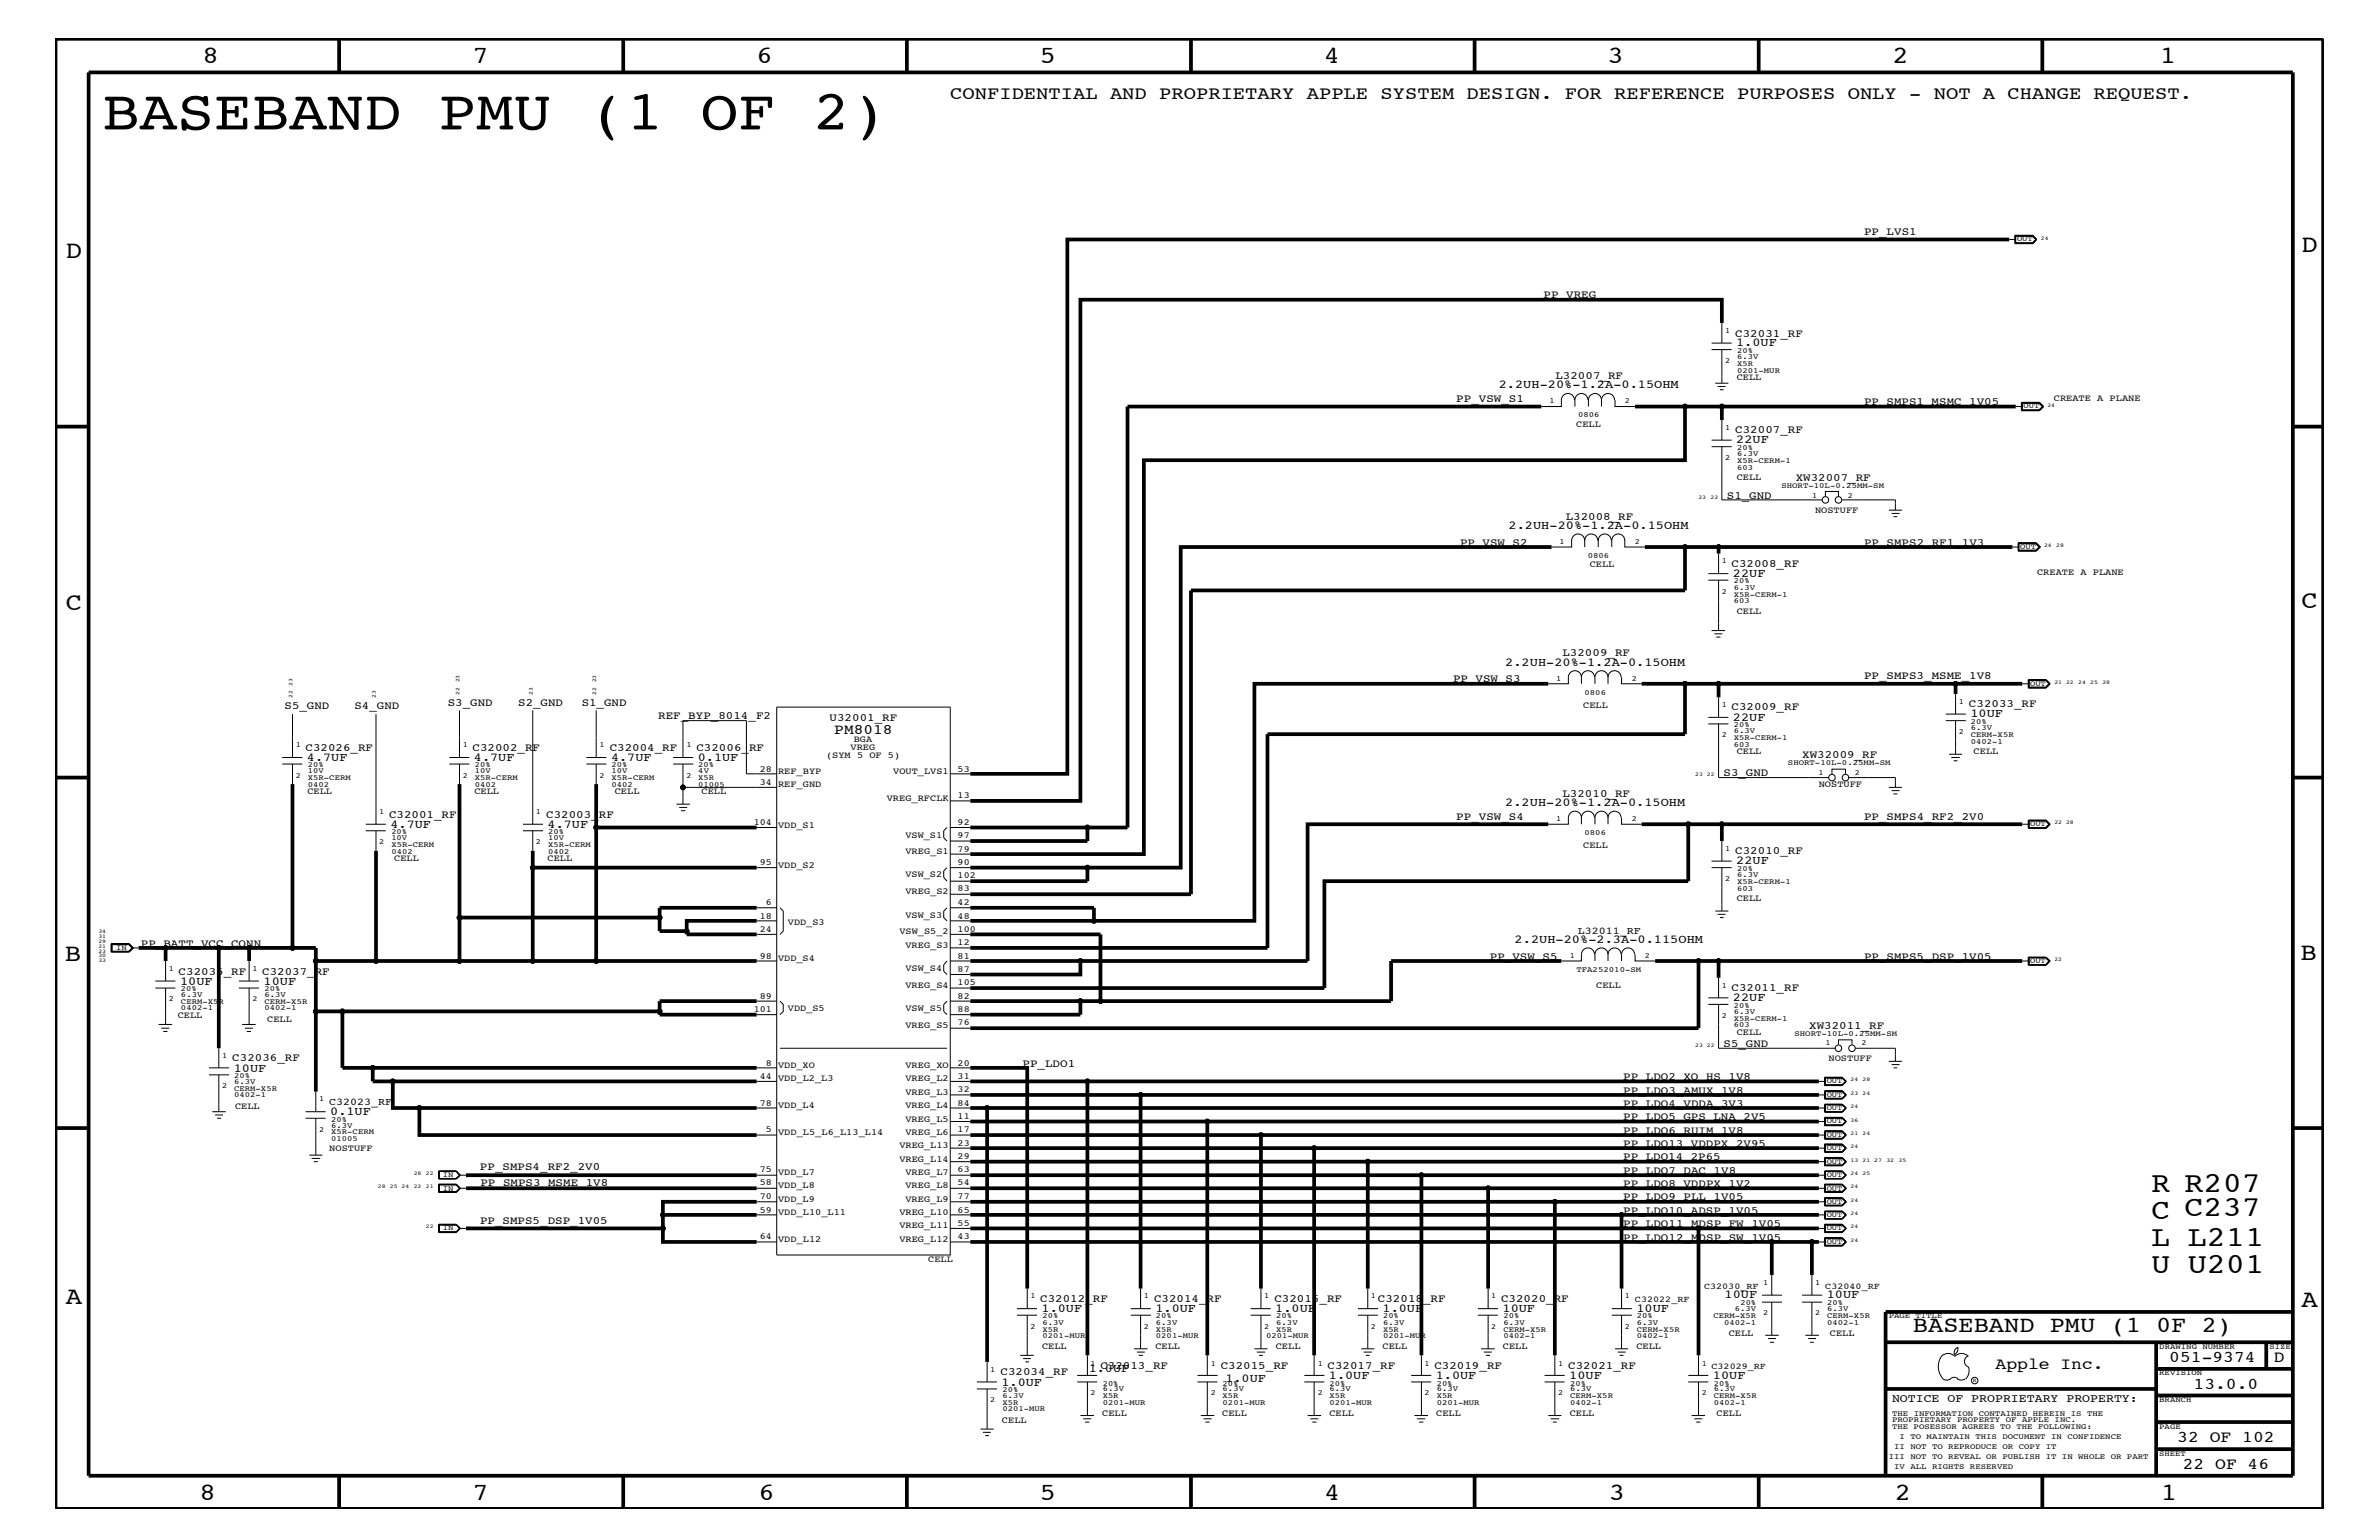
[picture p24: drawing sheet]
<svg xmlns="http://www.w3.org/2000/svg" width="432mm" height="279mm" viewBox="0 0 432 279" stroke-linecap="round" stroke-linejoin="round" font-family="sans-serif">
<defs><g id="words">
<text font-size="10.2" x="18.5" y="23.5">BASEBAND PMU (1 OF 2)</text>
<g font-size="5.2">
<text x="390.5" y="216.4">R R207</text>
<text x="390.5" y="221.2">C C237</text>
<text x="390.5" y="226">L L211</text>
<text x="390.5" y="230.9">U U201</text>
</g>
<g font-size="4.5">
<text x="36.7" y="11.5">8</text>
<text x="85.8" y="11.5">7</text>
<text x="137.3" y="11.5">6</text>
<text x="188.7" y="11.5">5</text>
<text x="240.3" y="11.5">4</text>
<text x="291.8" y="11.5">3</text>
<text x="343.5" y="11.5">2</text>
<text x="392" y="11.5">1</text>
<text x="11.9" y="46.8">D</text>
<text x="417.7" y="45.7">D</text>
<text x="11.9" y="110.6">C</text>
<text x="417.7" y="110.3">C</text>
<text x="11.8" y="174.3">B</text>
<text x="417.6" y="174.2">B</text>
<text x="11.9" y="236.7">A</text>
<text x="417.7" y="237.1">A</text>
<text x="36.2" y="272.1">8</text>
<text x="85.8" y="272.1">7</text>
<text x="137.7" y="272.1">6</text>
<text x="188.7" y="272.1">5</text>
<text x="240.4" y="272.1">4</text>
<text x="292" y="272.1">3</text>
<text x="343.9" y="272.1">2</text>
<text x="392.2" y="272.1">1</text>
</g>
<text font-size="4.1" x="347.2" y="241.7">BASEBAND PMU (1 0F 2)</text>
<text font-size="3.3" x="172.5" y="18">CONFIDENTIAL AND PROPRIETARY APPLE SYSTEM DESIGN. FOR REFERENCE PURPOSES ONLY - NOT A CHANGE REQUEST.</text>
<g font-size="3">
<text x="362.2" y="248.4">Apple Inc.</text>
<text x="393.7" y="247.1">051-9374</text>
<text x="398.1" y="252">13.0.0</text>
<text x="412.7" y="247.1">D</text>
<text x="395.2" y="261.6">32 OF 102</text>
<text x="396.2" y="266.6">22 OF 46</text>
</g>
<text font-size="2.6" x="151.4" y="133.2">PM8018</text>
<g font-size="2.2">
<text x="315.1" y="62.9">1.0UF</text>
<text x="272" y="70.5">2.2UH-20%-1.2A-0.15OHM</text>
<text x="315.1" y="80.5">22UF</text>
<text x="273.8" y="96">2.2UH-20%-1.2A-0.15OHM</text>
<text x="314.5" y="104.7">22UF</text>
<text x="273.2" y="120.8">2.2UH-20%-1.2A-0.15OHM</text>
<text x="314.5" y="130.8">22UF</text>
<text x="357.6" y="130.2">10UF</text>
<text x="55.7" y="138">4.7UF</text>
<text x="86" y="138">4.7UF</text>
<text x="110.9" y="138">4.7UF</text>
<text x="126.7" y="138">0.1UF</text>
<text x="273.2" y="146.2">2.2UH-20%-1.2A-0.15OHM</text>
<text x="70.9" y="150.1">4.7UF</text>
<text x="99.4" y="150.1">4.7UF</text>
<text x="315.1" y="156.8">22UF</text>
<text x="274.9" y="171.1">2.2UH-20%-2.3A-0.115OHM</text>
<text x="32.7" y="178.7">10UF</text>
<text x="47.8" y="178.7">10UF</text>
<text x="314.5" y="181.6">22UF</text>
<text x="42.4" y="194.4">10UF</text>
<text x="59.9" y="202.3">0.1UF</text>
<text x="189.1" y="238">1.0UF</text>
<text x="209.7" y="238">1.0UF</text>
<text x="231.5" y="238">1.0UF</text>
<text x="251" y="238">1.0UF</text>
<text x="272.7" y="238">10UF</text>
<text x="297" y="238">10UF</text>
<text x="313" y="235.6">10UF</text>
<text x="331.6" y="235.6">10UF</text>
<text x="181.8" y="251.4">1.0UF</text>
<text x="197.6" y="248.9">1.0UF</text>
<text x="222.4" y="250.7">1.0UF</text>
<text x="241.2" y="250.1">1.0UF</text>
<text x="260.6" y="250.1">1.0UF</text>
<text x="284.8" y="250.1">10UF</text>
<text x="310.9" y="250.1">10UF</text>
</g>
<text font-size="2.1" x="343.4" y="254.4">NOTICE OF PROPRIETARY PROPERTY:</text>
<g font-size="2">
<text x="338.3" y="42.6">PP_LVS1</text>
<text x="280.2" y="54.1">PP_VREG</text>
<text x="315" y="61.1">C32031_RF</text>
<text x="282.3" y="68.8">L32007_RF</text>
<text x="264.3" y="72.9">PP_VSW_S1</text>
<text x="338.3" y="73.5">PP_SMPS1_MSMC_1V05</text>
<text x="315" y="78.6">C32007_RF</text>
<text x="325.9" y="87.2">XW32007_RF</text>
<text x="284.2" y="94.3">L32008_RF</text>
<text x="313.4" y="90.5">S1_GND</text>
<text x="265" y="99">PP_VSW_S2</text>
<text x="338.3" y="99">PP_SMPS2_RF1_1V3</text>
<text x="314.3" y="102.9">C32008_RF</text>
<text x="283.6" y="119.1">L32009_RF</text>
<text x="263.7" y="123.8">PP_VSW_S3</text>
<text x="338.3" y="123.2">PP_SMPS3_MSME_1V8</text>
<text x="51.6" y="128.7">S5_GND</text>
<text x="64.3" y="128.7">S4_GND</text>
<text x="81.3" y="128">S3_GND</text>
<text x="94.1" y="128">S2_GND</text>
<text x="105.6" y="128">S1_GND</text>
<text x="119.5" y="130.5">REF_BYP_8014_F2</text>
<text x="150.6" y="130.8">U32001_RF</text>
<text x="314.3" y="128.9">C32009_RF</text>
<text x="357.4" y="128.3">C32033_RF</text>
<text x="55.5" y="136.2">C32026_RF</text>
<text x="85.8" y="136.2">C32002_RF</text>
<text x="110.7" y="136.2">C32004_RF</text>
<text x="126.4" y="136.2">C32006_RF</text>
<text x="327.1" y="137.5">XW32009_RF</text>
<text x="312.8" y="140.8">S3_GND</text>
<text x="70.6" y="148.4">C32001_RF</text>
<text x="99.1" y="148.4">C32003_RF</text>
<text x="264.3" y="148.7">PP_VSW_S4</text>
<text x="283.6" y="144.6">L32010_RF</text>
<text x="338.3" y="148.7">PP_SMPS4_RF2_2V0</text>
<text x="315" y="155">C32010_RF</text>
<text x="25.6" y="171.7">PP_BATT_VCC_CONN</text>
<text x="32.4" y="176.8">C32035_RF</text>
<text x="47.6" y="176.8">C32037_RF</text>
<text x="270.4" y="174.2">PP_VSW_S5</text>
<text x="314.3" y="179.9">C32011_RF</text>
<text x="338.3" y="174.2">PP_SMPS5_DSP_1V05</text>
<text x="312.8" y="189.9">S5_GND</text>
<text x="328.4" y="186.6">XW32011_RF</text>
<text x="42.2" y="192.6">C32036_RF</text>
<text x="185.6" y="193.6">PP_LDO1</text>
<text x="294.6" y="195.9">PP_LDO2_XO_HS_1V8</text>
<text x="294.6" y="203.2">PP_LDO5_GPS_LNA_2V5</text>
<text x="294.6" y="200.9">PP_LDO4_VDDA_3V3</text>
<text x="294.6" y="198.4">PP_LDO3_AMUX_1V8</text>
<text x="294.6" y="208.1">PP_LDO13_VDDPX_2V95</text>
<text x="294.6" y="205.7">PP_LDO6_RUIM_1V8</text>
<text x="87.1" y="212.3">PP_SMPS4_RF2_2V0</text>
<text x="87.2" y="215.3">PP_SMPS3_MSME_1V8</text>
<text x="294.6" y="210.5">PP_LDO14_2P65</text>
<text x="294.6" y="215.3">PP_LDO8_VDDPX_1V2</text>
<text x="294.6" y="213">PP_LDO7_DAC_1V8</text>
<text x="294.6" y="220.2">PP_LDO10_ADSP_1V05</text>
<text x="294.6" y="217.8">PP_LDO9_PLL_1V05</text>
<text x="87.1" y="222.1">PP_SMPS5_DSP_1V05</text>
<text x="294.6" y="225.1">PP_LDO12_MDSP_SW_1V05</text>
<text x="294.6" y="222.6">PP_LDO11_MDSP_FW_1V05</text>
<text x="188.8" y="236.2">C32012_RF</text>
<text x="209.5" y="236.2">C32014_RF</text>
<text x="231.3" y="236.2">C32016_RF</text>
<text x="250.1" y="236.2">C32018_RF</text>
<text x="272.5" y="236.2">C32020_RF</text>
<text x="181.6" y="249.5">C32034_RF</text>
<text x="199.7" y="248.4">C32013_RF</text>
<text x="221.6" y="248.4">C32015_RF</text>
<text x="241" y="248.4">C32017_RF</text>
<text x="260.4" y="248.4">C32019_RF</text>
<text x="284.6" y="248.4">C32021_RF</text>
</g>
<g font-size="1.9">
<text x="286.4" y="169.4">L32011_RF</text>
<text x="59.8" y="200.4">C32023_RF</text>
</g>
<g font-size="1.7">
<text x="315.2" y="68.9">CELL</text>
<text x="286.1" y="77.5">CELL</text>
<text x="372.8" y="72.7">CREATE A PLANE</text>
<text x="315.2" y="87.2">CELL</text>
<text x="329.4" y="93.2">NOSTUFF</text>
<text x="288.5" y="102.9">CELL</text>
<text x="369.7" y="104.3">CREATE A PLANE</text>
<text x="315.2" y="111.4">CELL</text>
<text x="287.4" y="128.4">CELL</text>
<text x="149.9" y="137.4">(SYM 5 OF 5)</text>
<text x="154.4" y="136.1">VREG</text>
<text x="155" y="134.6">BGA</text>
<text x="315.2" y="136.8">CELL</text>
<text x="358.2" y="136.8">CELL</text>
<text x="137.9" y="142.4">34</text>
<text x="137.9" y="140">28</text>
<text x="141.2" y="142.9">REF_GND</text>
<text x="141.2" y="140.4">REF_BYP</text>
<text x="162.1" y="140.4">VOUT_LVS1</text>
<text x="173.8" y="140">53</text>
<text x="330.1" y="142.9">NOSTUFF</text>
<text x="55.8" y="144.1">CELL</text>
<text x="86.1" y="144.1">CELL</text>
<text x="111.6" y="144.1">CELL</text>
<text x="127.3" y="144.1">CELL</text>
<text x="136.8" y="149.6">104</text>
<text x="161" y="145.3">VREG_RFCLK</text>
<text x="173.8" y="144.8">13</text>
<text x="173.8" y="149.6">92</text>
<text x="141.2" y="150.1">VDD_S1</text>
<text x="164.3" y="155">VREG_S1</text>
<text x="164.3" y="152">VSW_S1</text>
<text x="173.8" y="152.1">97</text>
<text x="173.8" y="154.5">79</text>
<text x="287.4" y="153.9">CELL</text>
<text x="71.5" y="156.2">CELL</text>
<text x="99.4" y="156.2">CELL</text>
<text x="137.9" y="156.9">95</text>
<text x="141.2" y="157.4">VDD_S2</text>
<text x="164.3" y="159.2">VSW_S2</text>
<text x="173.8" y="156.9">90</text>
<text x="173.8" y="161.7">83</text>
<text x="173.8" y="159.4">102</text>
<text x="137.9" y="166.7">18</text>
<text x="139" y="164.2">6</text>
<text x="143" y="167.8">VDD_S3</text>
<text x="164.3" y="162.2">VREG_S2</text>
<text x="164.3" y="166.5">VSW_S3</text>
<text x="173.8" y="166.7">48</text>
<text x="173.8" y="164.2">42</text>
<text x="315.2" y="163.5">CELL</text>
<text x="137.9" y="173.9">98</text>
<text x="137.9" y="169">24</text>
<text x="163.2" y="169.5">VSW_S5_2</text>
<text x="164.3" y="172">VREG_S3</text>
<text x="173.8" y="169">100</text>
<text x="173.8" y="171.5">12</text>
<text x="173.8" y="173.9">81</text>
<text x="141.2" y="174.4">VDD_S4</text>
<text x="164.3" y="179.3">VREG_S4</text>
<text x="164.3" y="176.2">VSW_S4</text>
<text x="173.8" y="176.3">87</text>
<text x="173.8" y="178.8">105</text>
<text x="289.7" y="179.3">CELL</text>
<text x="32.3" y="184.7">CELL</text>
<text x="48.5" y="185.4">CELL</text>
<text x="136.8" y="183.6">101</text>
<text x="137.9" y="181.2">89</text>
<text x="143" y="183.5">VDD_S5</text>
<text x="164.3" y="183.5">VSW_S5</text>
<text x="173.8" y="183.6">88</text>
<text x="173.8" y="181.2">82</text>
<text x="164.3" y="186.5">VREG_S5</text>
<text x="173.8" y="186">76</text>
<text x="315.2" y="187.7">CELL</text>
<text x="137.9" y="195.7">44</text>
<text x="139" y="193.3">8</text>
<text x="141.2" y="196.2">VDD_L2_L3</text>
<text x="141.2" y="193.7">VDD_XO</text>
<text x="164.3" y="193.7">VREG_XO</text>
<text x="164.3" y="196.2">VREG_L2</text>
<text x="173.8" y="193.3">20</text>
<text x="173.8" y="195.7">31</text>
<text x="331.9" y="192.6">NOSTUFF</text>
<text x="42.7" y="201.2">CELL</text>
<text x="137.9" y="200.6">78</text>
<text x="141.2" y="201">VDD_L4</text>
<text x="164.3" y="203.5">VREG_L5</text>
<text x="164.3" y="201">VREG_L4</text>
<text x="164.3" y="198.7">VREG_L3</text>
<text x="173.8" y="203">11</text>
<text x="173.8" y="200.6">84</text>
<text x="173.8" y="198.1">32</text>
<text x="59.8" y="208.9">NOSTUFF</text>
<text x="139" y="205.4">5</text>
<text x="141.2" y="205.9">VDD_L5_L6_L13_L14</text>
<text x="163.2" y="208.3">VREG_L13</text>
<text x="164.3" y="205.9">VREG_L6</text>
<text x="173.8" y="205.4">17</text>
<text x="173.8" y="207.9">23</text>
<text x="137.9" y="215.1">58</text>
<text x="137.9" y="212.7">75</text>
<text x="141.2" y="215.6">VDD_L8</text>
<text x="141.2" y="213.2">VDD_L7</text>
<text x="163.2" y="210.8">VREG_L14</text>
<text x="164.3" y="215.6">VREG_L8</text>
<text x="164.3" y="213.2">VREG_L7</text>
<text x="173.8" y="215.1">54</text>
<text x="173.8" y="212.7">63</text>
<text x="173.8" y="210.3">29</text>
<text x="137.9" y="217.5">70</text>
<text x="137.9" y="220">59</text>
<text x="141.2" y="218">VDD_L9</text>
<text x="141.2" y="220.4">VDD_L10_L11</text>
<text x="163.2" y="220.4">VREG_L10</text>
<text x="164.3" y="218">VREG_L9</text>
<text x="173.8" y="217.5">77</text>
<text x="173.8" y="220">65</text>
<text x="137.9" y="224.8">64</text>
<text x="141.2" y="225.3">VDD_L12</text>
<text x="163.2" y="225.3">VREG_L12</text>
<text x="163.2" y="222.9">VREG_L11</text>
<text x="173.8" y="224.8">43</text>
<text x="173.8" y="222.4">55</text>
<text x="168.5" y="229">CELL</text>
<text x="189.1" y="244.7">CELL</text>
<text x="209.7" y="244.7">CELL</text>
<text x="231.6" y="244.7">CELL</text>
<text x="251" y="244.7">CELL</text>
<text x="272.8" y="244.7">CELL</text>
<text x="297" y="244.7">CELL</text>
<text x="313.8" y="242.3">CELL</text>
<text x="332.1" y="242.3">CELL</text>
<text x="200.1" y="256.9">CELL</text>
<text x="221.8" y="256.9">CELL</text>
<text x="241.3" y="256.9">CELL</text>
<text x="260.7" y="256.9">CELL</text>
<text x="284.9" y="256.9">CELL</text>
<text x="311.6" y="256.9">CELL</text>
<text x="181.9" y="258.1">CELL</text>
</g>
<g font-size="1.6">
<text x="309.3" y="233.8">C32030_RF</text>
<text x="331.3" y="233.8">C32040_RF</text>
<text x="296.8" y="236.2">C32022_RF</text>
<text x="310.6" y="248.4">C32029_RF</text>
</g>
<g font-size="1.4">
<text x="366.1" y="43.8">OUT</text>
<text x="313.1" y="65.9">2</text>
<text x="313.1" y="60.4">1</text>
<text x="315.3" y="64">20%</text>
<text x="315.3" y="65.1">6.3V</text>
<text x="315.3" y="66.4">X5R</text>
<text x="315.3" y="67.6">0201-MUR</text>
<text x="281.3" y="73.2">1</text>
<text x="286.4" y="75.7">0806</text>
<text x="294.9" y="73.2">2</text>
<text x="367.3" y="74.1">OUT</text>
<text x="313.1" y="83.5">2</text>
<text x="313.1" y="78">1</text>
<text x="315.3" y="81.6">20%</text>
<text x="315.3" y="82.7">6.3V</text>
<text x="315.3" y="83.9">X5R-CERM-1</text>
<text x="315.3" y="85.2">603</text>
<text x="323.3" y="88.6">SHORT-10L-0.25MM-SM</text>
<text x="328.9" y="90.3">1</text>
<text x="335.4" y="90.3">2</text>
<text x="283" y="98.7">1</text>
<text x="288.2" y="101.2">0806</text>
<text x="296.8" y="98.7">2</text>
<text x="366.7" y="99.6">OUT</text>
<text x="312.5" y="107.7">2</text>
<text x="312.5" y="102.2">1</text>
<text x="314.7" y="107">6.3V</text>
<text x="314.7" y="105.9">20%</text>
<text x="314.7" y="108.2">X5R-CERM-1</text>
<text x="314.7" y="109.4">603</text>
<text x="282.4" y="123.5">1</text>
<text x="296.2" y="123.5">2</text>
<text x="368.5" y="124.4">OUT</text>
<text x="287.6" y="126">0806</text>
<text x="312.5" y="128.3">1</text>
<text x="314.7" y="131.9">20%</text>
<text x="355.5" y="127.7">1</text>
<text x="357.7" y="131.3">20%</text>
<text x="53.7" y="135.6">1</text>
<text x="84" y="135.6">1</text>
<text x="108.8" y="135.6">1</text>
<text x="124.6" y="135.6">1</text>
<text x="312.5" y="133.8">2</text>
<text x="314.7" y="133">6.3V</text>
<text x="314.7" y="134.2">X5R-CERM-1</text>
<text x="314.7" y="135.5">603</text>
<text x="355.5" y="133.2">2</text>
<text x="357.7" y="132.4">6.3V</text>
<text x="357.7" y="134.9">0402-1</text>
<text x="357.7" y="133.6">CERM-X5R</text>
<text x="53.7" y="141.1">2</text>
<text x="55.9" y="139.2">20%</text>
<text x="55.9" y="140.3">10V</text>
<text x="55.9" y="142.8">0402</text>
<text x="55.9" y="141.5">X5R-CERM</text>
<text x="84" y="141.1">2</text>
<text x="86.2" y="139.2">20%</text>
<text x="86.2" y="140.3">10V</text>
<text x="86.2" y="141.5">X5R-CERM</text>
<text x="86.2" y="142.8">0402</text>
<text x="108.8" y="141.1">2</text>
<text x="111" y="139.2">20%</text>
<text x="111" y="140.3">10V</text>
<text x="111" y="142.8">0402</text>
<text x="111" y="141.5">X5R-CERM</text>
<text x="124.6" y="141.1">2</text>
<text x="126.7" y="139.2">20%</text>
<text x="126.7" y="141.5">X5R</text>
<text x="126.7" y="140.3">4V</text>
<text x="126.7" y="142.8">01005</text>
<text x="324.5" y="138.9">SHORT-10L-0.25MM-SM</text>
<text x="330.1" y="140.6">1</text>
<text x="336.7" y="140.6">2</text>
<text x="68.8" y="147.7">1</text>
<text x="97.3" y="147.7">1</text>
<text x="282.4" y="149">1</text>
<text x="296.2" y="149">2</text>
<text x="368.5" y="149.9">OUT</text>
<text x="68.8" y="153.2">2</text>
<text x="71" y="151.3">20%</text>
<text x="71" y="152.4">10V</text>
<text x="71" y="153.7">X5R-CERM</text>
<text x="71" y="154.9">0402</text>
<text x="97.3" y="153.2">2</text>
<text x="99.5" y="151.3">20%</text>
<text x="99.5" y="152.4">10V</text>
<text x="99.5" y="154.9">0402</text>
<text x="99.5" y="153.7">X5R-CERM</text>
<text x="287.6" y="151.5">0806</text>
<text x="313.1" y="154.4">1</text>
<text x="313.1" y="159.9">2</text>
<text x="315.3" y="161.6">603</text>
<text x="315.3" y="158">20%</text>
<text x="315.3" y="160.3">X5R-CERM-1</text>
<text x="315.3" y="159.1">6.3V</text>
<text x="21.1" y="172.3">IN</text>
<text x="284.9" y="173.8">1</text>
<text x="298.5" y="173.8">2</text>
<text x="30.6" y="176.2">1</text>
<text x="32.9" y="179.9">20%</text>
<text x="45.8" y="176.2">1</text>
<text x="48" y="179.9">20%</text>
<text x="286.1" y="176.3">TFA252010-SM</text>
<text x="312.5" y="179.3">1</text>
<text x="368.5" y="174.8">OUT</text>
<text x="30.6" y="181.6">2</text>
<text x="32.9" y="182.1">CERM-X5R</text>
<text x="32.9" y="183.3">0402-1</text>
<text x="32.9" y="181">6.3V</text>
<text x="45.8" y="181.6">2</text>
<text x="48" y="182.1">CERM-X5R</text>
<text x="48" y="183.3">0402-1</text>
<text x="48" y="181">6.3V</text>
<text x="312.5" y="184.7">2</text>
<text x="314.7" y="185.2">X5R-CERM-1</text>
<text x="314.7" y="184">6.3V</text>
<text x="314.7" y="182.9">20%</text>
<text x="40.3" y="192">1</text>
<text x="314.7" y="186.4">603</text>
<text x="325.7" y="188">SHORT-10L-0.25MM-SM</text>
<text x="331.3" y="189.7">1</text>
<text x="337.9" y="189.7">2</text>
<text x="40.3" y="197.4">2</text>
<text x="42.5" y="195.6">20%</text>
<text x="42.5" y="197.9">CERM-X5R</text>
<text x="42.5" y="196.7">6.3V</text>
<text x="331.6" y="196.5">OUT</text>
<text x="42.5" y="199.1">0402-1</text>
<text x="57.9" y="199.8">1</text>
<text x="60.1" y="203.5">20%</text>
<text x="331.6" y="203.8">OUT</text>
<text x="331.6" y="199">OUT</text>
<text x="331.6" y="201.5">OUT</text>
<text x="57.9" y="205.3">2</text>
<text x="60.1" y="204.6">6.3V</text>
<text x="60.1" y="205.8">X5R-CERM</text>
<text x="60.1" y="207">01005</text>
<text x="331.6" y="208.7">OUT</text>
<text x="331.6" y="206.3">OUT</text>
<text x="80.3" y="213.6">IN</text>
<text x="331.6" y="213.6">OUT</text>
<text x="331.6" y="211.1">OUT</text>
<text x="80.3" y="216">IN</text>
<text x="331.6" y="218.4">OUT</text>
<text x="331.6" y="220.8">OUT</text>
<text x="331.6" y="216">OUT</text>
<text x="80.3" y="223.2">IN</text>
<text x="331.6" y="223.2">OUT</text>
<text x="331.6" y="225.7">OUT</text>
<text x="320" y="233.2">1</text>
<text x="329.4" y="233.2">1</text>
<text x="187" y="235.6">1</text>
<text x="189.2" y="239.2">20%</text>
<text x="207.6" y="235.6">1</text>
<text x="209.8" y="239.2">20%</text>
<text x="229.4" y="235.6">1</text>
<text x="231.6" y="239.2">20%</text>
<text x="248.8" y="235.6">1</text>
<text x="251" y="239.2">20%</text>
<text x="270.7" y="235.6">1</text>
<text x="272.9" y="239.2">20%</text>
<text x="294.9" y="235.6">1</text>
<text x="297.1" y="239.2">20%</text>
<text x="311" y="239.1">CERM-X5R</text>
<text x="314.9" y="237.9">6.3V</text>
<text x="315.9" y="236.8">20%</text>
<text x="320" y="238.6">2</text>
<text x="329.4" y="238.6">2</text>
<text x="331.6" y="236.8">20%</text>
<text x="331.6" y="237.9">6.3V</text>
<text x="331.6" y="239.1">CERM-X5R</text>
<text x="342.8" y="239.2">PAGE TITLE</text>
<text x="187" y="241.1">2</text>
<text x="189.2" y="241.6">X5R</text>
<text x="189.2" y="240.3">6.3V</text>
<text x="189.2" y="242.8">0201-MUR</text>
<text x="207.6" y="241.1">2</text>
<text x="209.8" y="241.6">X5R</text>
<text x="209.8" y="240.3">6.3V</text>
<text x="209.8" y="242.8">0201-MUR</text>
<text x="229.4" y="241.1">2</text>
<text x="229.8" y="242.8">0201-MUR</text>
<text x="231.6" y="241.6">X5R</text>
<text x="231.6" y="240.3">6.3V</text>
<text x="248.8" y="241.1">2</text>
<text x="251" y="240.3">6.3V</text>
<text x="251" y="242.8">0201-MUR</text>
<text x="251" y="241.6">X5R</text>
<text x="270.7" y="241.1">2</text>
<text x="272.9" y="240.3">6.3V</text>
<text x="272.9" y="242.8">0402-1</text>
<text x="272.9" y="241.6">CERM-X5R</text>
<text x="294.9" y="241.1">2</text>
<text x="297.1" y="241.6">CERM-X5R</text>
<text x="297.1" y="240.3">6.3V</text>
<text x="297.1" y="242.8">0402-1</text>
<text x="312.9" y="240.3">0402-1</text>
<text x="331.6" y="240.3">0402-1</text>
<text x="391.9" y="244.7">DRAWING NUMBER</text>
<text x="411.9" y="244.7">SIZE</text>
<text x="179.7" y="248.9">1</text>
<text x="198" y="247.8">1</text>
<text x="200.2" y="251.4">20%</text>
<text x="219.8" y="247.8">1</text>
<text x="221.9" y="251.4">20%</text>
<text x="239.2" y="247.8">1</text>
<text x="241.3" y="251.4">20%</text>
<text x="258.6" y="247.8">1</text>
<text x="260.8" y="251.4">20%</text>
<text x="282.8" y="247.8">1</text>
<text x="285" y="251.4">20%</text>
<text x="308.9" y="247.8">1</text>
<text x="311.1" y="251.4">20%</text>
<text x="391.9" y="249.5">REVISION</text>
<text x="179.7" y="254.4">2</text>
<text x="181.9" y="253.7">6.3V</text>
<text x="181.9" y="256.1">0201-MUR</text>
<text x="181.9" y="254.9">X5R</text>
<text x="181.9" y="252.6">20%</text>
<text x="198" y="253.2">2</text>
<text x="200.2" y="253.7">X5R</text>
<text x="200.2" y="254.9">0201-MUR</text>
<text x="200.2" y="252.4">6.3V</text>
<text x="219.8" y="253.2">2</text>
<text x="221.9" y="252.4">6.3V</text>
<text x="221.9" y="254.9">0201-MUR</text>
<text x="221.9" y="253.7">X5R</text>
<text x="239.2" y="253.2">2</text>
<text x="241.3" y="252.4">6.3V</text>
<text x="241.3" y="254.9">0201-MUR</text>
<text x="241.3" y="253.7">X5R</text>
<text x="258.6" y="253.2">2</text>
<text x="260.8" y="253.7">X5R</text>
<text x="260.8" y="252.4">6.3V</text>
<text x="260.8" y="254.9">0201-MUR</text>
<text x="282.8" y="253.2">2</text>
<text x="285" y="252.4">6.3V</text>
<text x="285" y="254.9">0402-1</text>
<text x="285" y="253.7">CERM-X5R</text>
<text x="308.9" y="253.2">2</text>
<text x="311.1" y="252.4">6.3V</text>
<text x="311.1" y="253.7">CERM-X5R</text>
<text x="311.1" y="254.9">0402-1</text>
<text x="343.4" y="256.8">THE INFORMATION CONTAINED HEREIN IS THE</text>
<text x="391.9" y="254.4">BRANCH</text>
<text x="343.4" y="258">PROPRIETARY PROPERTY OF APPLE INC.</text>
<text x="343.4" y="259.3">THE POSESSOR AGREES TO THE FOLLOWING:</text>
<text x="343.8" y="262.9">II NOT TO REPRODUCE OR COPY IT</text>
<text x="344.8" y="261.1">I TO MAINTAIN THIS DOCUMENT IN CONFIDENCE</text>
<text x="391.9" y="259.3">PAGE</text>
<text x="342.8" y="264.7">III NOT TO REVEAL OR PUBLISH IT IN WHOLE OR PART</text>
<text x="343.8" y="266.6">IV ALL RIGHTS RESERVED</text>
<text x="391.9" y="264.1">SHEET</text>
</g>
<g font-size="1">
<text x="370.4" y="43.5">24</text>
<text x="371.6" y="73.8">24</text>
<text x="308.3" y="90.5">23</text>
<text x="310.5" y="90.5">22</text>
<text x="371" y="99.3">24</text>
<text x="373.2" y="99.3">28</text>
<text x="53.1" y="124.4" transform="rotate(-90 53.1 124.4)">23</text>
<text x="83.4" y="123.8" transform="rotate(-90 83.4 123.8)">23</text>
<text x="108.2" y="123.8" transform="rotate(-90 108.2 123.8)">23</text>
<text x="372.9" y="124.1">21 22</text>
<text x="377.2" y="124.1">24</text>
<text x="379.4" y="124.1">25</text>
<text x="381.6" y="124.1">28</text>
<text x="53.1" y="126.6" transform="rotate(-90 53.1 126.6)">22</text>
<text x="68.2" y="126.6" transform="rotate(-90 68.2 126.6)">23</text>
<text x="83.4" y="126" transform="rotate(-90 83.4 126)">22</text>
<text x="96.7" y="126" transform="rotate(-90 96.7 126)">23</text>
<text x="108.2" y="126" transform="rotate(-90 108.2 126)">22</text>
<text x="307.7" y="140.8">23 22</text>
<text x="372.9" y="149.5">22 28</text>
<text x="17.9" y="172">21</text>
<text x="17.9" y="172.8">23</text>
<text x="17.9" y="171.1">29</text>
<text x="17.9" y="173.7">30</text>
<text x="17.9" y="170.2">31</text>
<text x="17.9" y="169.4">34</text>
<text x="17.9" y="174.6">33</text>
<text x="372.9" y="174.4">22</text>
<text x="307.7" y="189.9">23 22</text>
<text x="335.9" y="196.2">24</text>
<text x="338.1" y="196.2">28</text>
<text x="335.9" y="203.5">36</text>
<text x="335.9" y="198.7">23</text>
<text x="335.9" y="201">24</text>
<text x="338.1" y="198.7">24</text>
<text x="335.9" y="208.3">24</text>
<text x="335.9" y="205.9">21</text>
<text x="338.1" y="205.9">24</text>
<text x="68.6" y="215.6">28</text>
<text x="70.8" y="215.6">25 24</text>
<text x="75.1" y="213.2">28</text>
<text x="75.1" y="215.6">22</text>
<text x="77.3" y="213.2">22</text>
<text x="77.3" y="215.6">21</text>
<text x="335.9" y="213.2">24</text>
<text x="335.9" y="215.6">24</text>
<text x="335.9" y="210.8">13</text>
<text x="338.1" y="213.2">25</text>
<text x="338.1" y="210.8">21 27</text>
<text x="342.4" y="210.8">32</text>
<text x="344.6" y="210.8">35</text>
<text x="335.9" y="218">24</text>
<text x="335.9" y="220.4">24</text>
<text x="77.3" y="222.9">22</text>
<text x="335.9" y="222.9">24</text>
<text x="335.9" y="225.3">24</text>
<text x="358.1" y="250.7">R</text>
</g>
</g></defs>
<g fill="none" stroke="#000" stroke-width=".18">
<path d="M312.5 58.6v3.6M364.7 43.4h1.2M365.7 42.7h3.3l.7 .7-.7 .8h-3.3zM365.9 42.9h3l.6 .5-.6 .6h-3zM368.9 42.8h-3.1v1.3h3.1M368.9 42.8l.8 .6M368.9 42.8l.7 .6-.7 .7M369.7 43.4l-.8 .7M285.8 72.6a1.19 1.19 0 0 0-1.2-1.2 1.19 1.19 0 0 0-1.2 1.2v1.2h-3.6M288.2 72.6a1.19 1.19 0 0 0-1.2-1.2 1.19 1.19 0 0 0-1.1 1.2v1.2M290.7 72.6a1.19 1.19 0 0 1 1.2-1.2 1.19 1.19 0 0 1 1.1 1.2M290.7 72.6a1.19 1.19 0 0 0-1.2-1.2 1.19 1.19 0 0 0-1.2 1.2v1.2"/>
<path d="M290.7 72.6v1.2M293.1 72.6v1.2h3.7M310.7 63.4h3.6M310.7 79.9h3.6M310.7 62.2h3.6M311.3 69.5h2.4M311.8 70.1h1.4M312.2 70.7h.7M312.5 63.4v6.1M312.5 76.2v3.7M365.9 73.8h1.2M366.9 73h3.3l.7 .8-.7 .7h-3.3z"/>
<path d="M367 73.1h3.2l.7 .7-.7 .6h-3.2zM367.1 73.2h3l.6 .6-.6 .6h-3M367.1 73.1v1.3M370.1 73.1l.7 .7-.7 .6M285.3 98.1a1.19 1.19 0 0 1 1.1-1.2 1.19 1.19 0 0 1 1.2 1.2 1.19 1.19 0 0 1 1.2-1.2 1.19 1.19 0 0 1 1.2 1.2M285.3 98v1.2h-3.7M287.6 98v1.2M290.1 98.1a1.19 1.19 0 0 1 1.2-1.2 1.19 1.19 0 0 1 1.2 1.2M290.1 98v1.2M292.5 98v1.2M292.5 98.1a1.19 1.19 0 0 1 1.2-1.2 1.19 1.19 0 0 1 1.2 1.2M294.9 98v1.2h3.7"/>
<path d="M310.7 81h3.6M312.5 81v9.7h18.2M331.3 90.1v-.9h2.4v.9M334.4 90.7h9.6v1.9M342.8 92.6h2.4M343.3 93.2h1.5M343.7 93.7h.7M365.3 99.2h1.2M366.3 98.5h3.3l.8 .7-.8 .8h-3.3zM366.4 99.8h3.1M366.4 98.5v1.4h3.1l.8-.7-.8-.7M366.4 98.6h3.1l.7 .6-.7 .6"/>
<path d="M369.5 99.8l.6-.6-.6-.5h-3v1.1M310.1 105.3h3.6M310.1 104.1h3.6M310.7 114.4h2.4M311.2 115h1.4M311.5 115.6h.8M311.9 100.4v3.7M311.9 105.3v9.1M51.2 138.6h3.7M51.2 137.4h3.7M53.1 129.6v7.8M53.1 138.6v3.7"/>
<path d="M68.2 129.6v19.9M81.5 137.4h3.7M81.5 138.6h3.7M83.4 128.9v8.5M83.4 138.6v3.7M96.7 128.9v20.6M106.4 138.6h3.7M106.4 137.4h3.7M108.2 128.9v8.5M108.2 138.6v3.7M122.2 138.6h3.6M122.2 137.4h3.6"/>
<path d="M124 138.6v4.3h17M124 137.4v-6.7h11.5v9.7h5.5M141 128.3h31.5v99.4h-31.5zM287 122.9a1.19 1.19 0 0 1 1.2-1.2 1.19 1.19 0 0 1 1.2 1.2M287 122.9a1.19 1.19 0 0 0-1.1-1.2 1.19 1.19 0 0 0-1.2 1.2v1.2h-3.7M287 122.9v1.2M291.9 122.9a1.19 1.19 0 0 1 1.1-1.2 1.19 1.19 0 0 1 1.2 1.2M291.9 122.9a1.19 1.19 0 0 0-1.2-1.2 1.19 1.19 0 0 0-1.2 1.2v1.2M291.9 122.9v1.2M294.3 122.9v1.2h3.7M310.1 131.3h3.6M310.1 130.2h3.6"/>
<path d="M311.9 126.5v3.7M311.9 131.3v9.8h20M353.2 130.7h3.6M353.2 129.6h3.6M353.8 136.8h2.3M354.2 137.4h1.5M354.6 138h.7M354.9 125.9v3.7M354.9 130.7v6.1M367.1 124.1h1.2M368.2 123.3h3.2l.7 .8-.7 .7h-3.2zM368.2 123.4h3.2"/>
<path d="M368.3 123.5h3l.6 .6-.6 .5h-3zM371.4 123.4l.6 .7-.6 .7M371.4 123.4l.6 .7-.6 .6h-3.2v-1.3M66.4 149.5h3.6M66.4 150.7h3.6M68.2 150.7v3.7M94.9 149.5h3.7M94.9 150.7h3.7M96.7 150.7v3.7M122.8 145.9h2.4M123.3 146.5h1.4M123.6 147.1h.8"/>
<path d="M124 142.9v3M137.3 150.1h3.7M137.3 157.4h3.7M171.9 150.1l-.6 .6v1.3l.6 .6M171.9 157.4l-.6 .6v1.2l.6 .7M172.5 150.1h3.6M172.5 157.4h3.6M172.5 140.4h3.6M172.5 145.3h3.6M172.5 152.6h3.6M172.5 155h3.6M172.5 159.9h3.6"/>
<path d="M287 148.4a1.19 1.19 0 0 1 1.2-1.2 1.19 1.19 0 0 1 1.2 1.2M287 148.4a1.19 1.19 0 0 0-1.1-1.2 1.19 1.19 0 0 0-1.2 1.2v1.1h-3.7M287 148.4v1.1M291.9 148.4a1.19 1.19 0 0 1 1.1-1.2 1.19 1.19 0 0 1 1.2 1.2M291.9 148.4a1.19 1.19 0 0 0-1.2-1.2 1.19 1.19 0 0 0-1.2 1.2v1.1M291.9 148.4v1.1M294.3 148.4v1.1h3.7M310.7 157.4h3.6M310.7 156.2h3.6M312.5 152.6v3.6M312.5 157.4v7.9M332.5 140.4v-.8h2.5v.8"/>
<path d="M335.6 141.1h8.4v1.8M342.8 142.9h2.4M343.3 143.4h1.5M343.7 144h.7M367.1 149.5h1.2M368.2 148.8h3.2l.7 .7-.7 .8h-3.2zM368.2 150.2h3.2M368.2 148.9h3.2M368.2 148.9v1.3M368.3 148.9h3l.6 .6-.6 .6h-3zM371.4 148.9l.6 .6-.6 .7M20.2 171.2h3.3l.7 .8-.7 .7h-3.3z"/>
<path d="M20.2 171.2v1.5h3.3l.6-.7-.6-.8M20.3 171.4h3.1l.6 .6M23.4 172.7l.6-.7-.6-.7h-3.1v1.4M24 172l-.6 .6h-3.1M24 172h1.1M28.2 179.3h3.6M28.2 178h3.6M30.1 174.4v3.6M30.1 179.3v6.6M43.4 178h3.6M43.4 179.3h3.6M45.2 174.4v3.6"/>
<path d="M45.2 179.3v6.6M137.3 174.4h3.7M137.3 164.7h3.7M137.3 167.1h3.7M137.3 169.5h3.7M141.6 164.7l.6 .6v3.6l-.6 .6M171.9 164.7l-.6 .6v1.2l.6 .6M171.9 174.4l-.6 .6v1.2l.6 .6M172.5 174.4h3.6M172.5 172h3.6M172.5 162.2h3.6M172.5 164.7h3.6"/>
<path d="M172.5 167.1h3.6M172.5 169.5h3.6M172.5 176.8h3.6M172.5 179.3h3.6M289.4 173.2a1.19 1.19 0 0 0-1.2-1.2 1.19 1.19 0 0 0-1.2 1.2v1.2h-3.6M291.9 173.2a1.19 1.19 0 0 1 1.1-1.2 1.19 1.19 0 0 1 1.2 1.2M291.9 173.2a1.19 1.19 0 0 0-1.2-1.2 1.19 1.19 0 0 0-1.2 1.2v1.2M291.9 173.2v1.2M296.7 173.2a1.19 1.19 0 0 0-1.2-1.2 1.19 1.19 0 0 0-1.2 1.2v1.2M296.8 173.2v1.2h3.6M311.3 165.3h2.4M311.8 165.9h1.4"/>
<path d="M311.9 177.4v3.6M312.2 166.5h.7M367.1 174.4h1.2M368.2 173.8h3.2l.6 .6-.6 .6h-3.2zM368.3 173.8v1.2M371.3 173.8l.6 .6-.6 .6M371.4 173.7l.6 .7-.6 .7M371.4 173.7h-3.2v1.4h3.2M371.4 173.7l.7 .7-.7 .7M28.8 185.9h2.4M29.3 186.5h1.4M29.6 187.1h.8"/>
<path d="M37.9 195h3.7M37.9 193.7h3.7M39.7 190.2v3.5M39.7 195v6.7M43.9 185.9h2.5M44.5 186.5h1.4M44.8 187.1h.8M57.3 198.1v3.6M137.3 196.2h3.7M137.3 193.7h3.7M137.3 184.1h3.7M137.3 181.6h3.7"/>
<path d="M141.6 181.6l.6 .6v1.3l-.6 .6M141.6 190.2h30.3M171.9 181.6l-.6 .6v1.3l.6 .6M172.5 198.7h3.6M172.5 196.2h3.6M172.5 193.7h3.6M172.5 184.1h3.6M172.5 181.6h3.6M172.5 186.5h3.6M310.1 182.2h3.6M310.1 181h3.6M311.9 182.2v8h21.2"/>
<path d="M330.1 198.7h1.2M330.1 196.2h1.2M331.2 195.4h3.2l.7 .8-.7 .8h-3.2zM331.2 197.9h3.2l.7 .8-.7 .7h-3.2zM331.2 195.5h3.2l.6 .7-.6 .7h-3.2zM331.2 197.9v1.4h3.2l.6-.6M331.2 198h3.2l.6 .7M331.3 195.6h3.1l.6 .6-.6 .6h-3.1zM331.3 198.1h3.1l.6 .6-.6 .5h-3.1zM333.7 189.5v-.8h2.4v.8M334.4 197.9l.6 .8M336.7 190.2h7.3v2.4"/>
<path d="M342.8 192.6h2.4M343.3 193.1h1.5M343.7 193.7h.7M38.5 201.7h2.5M39 202.3h1.5M39.4 202.9h.7M55.5 202.9h3.6M55.5 201.7h3.6M56.1 209.6h2.4M56.6 210.2h1.5M57 210.8h.7M57.3 202.9v6.7"/>
<path d="M79.6 214.8h3.2l.8 .8-.8 .7h-3.2zM79.7 212.5h3.1M79.7 213.8h3.1M79.7 212.5v1.4M79.8 215h3l.6 .6-.6 .6h-3zM79.8 212.5v1.3M82.8 212.5l.6 .7-.6 .6M82.8 212.5h-3.2v1.4h3.2M82.8 212.5l.7 .7M82.8 212.5l.8 .7-.8 .7M83.4 213.2h1.2M83.4 215.6h1.2"/>
<path d="M83.5 213.2l-.7 .7M83.5 213.2l-.7 .6M83.5 215.6l-.7 .7M83.5 215.6l-.7 .7h-3.1M83.5 215.6l-.7-.7h-3.1v1.4M137.3 213.2h3.7M137.3 215.6h3.7M137.3 218h3.7M137.3 205.9h3.7M137.3 201h3.7M172.5 213.2h3.6M172.5 215.6h3.6"/>
<path d="M172.5 210.8h3.6M172.5 218h3.6M172.5 208.3h3.6M172.5 205.9h3.6M172.5 203.5h3.6M172.5 201h3.6M330.1 213.2h1.2M330.1 215.6h1.2M330.1 210.8h1.2M330.1 218h1.2M330.1 208.3h1.2M330.1 205.9h1.2"/>
<path d="M330.1 203.5h1.2M330.1 201h1.2M331.2 214.8h3.2l.7 .8-.7 .7h-3.2zM331.2 202.7h3.2l.7 .8-.7 .7h-3.2zM331.2 205.2h3.2l.7 .7-.7 .8h-3.2zM331.2 207.5h3.2l.7 .8-.7 .8h-3.2zM331.2 210h3.2l.7 .8-.7 .7h-3.2zM331.2 217.3h3.2l.7 .7-.7 .8h-3.2zM331.2 213.8h3.2M331.2 200.3v1.5M331.2 202.8h3.2l.6 .7-.6 .7h-3.2zM331.2 205.2v1.4h3.2l.6-.7"/>
<path d="M331.2 210.1h3.2l.6 .7-.6 .6h-3.2zM331.2 212.5v1.4M331.2 219.7v1.5M331.2 206.5h3.2M331.2 201.7h3.2M331.2 212.5h3.2M331.2 217.4h3.2l.6 .6-.6 .7h-3.2zM331.2 207.7h3.2M331.2 205.3h3.2l.6 .6M331.2 219.8h3.2M331.2 200.4h3.2M331.3 215h3.1l.6 .6-.6 .6h-3.1z"/>
<path d="M331.3 210.2h3.1l.6 .6-.6 .6h-3.1zM331.3 217.4h3.1l.6 .6-.6 .6h-3.1zM331.3 200.4v1.3M331.3 202.9h3.1l.6 .6-.6 .6h-3.1zM331.3 207.7v1.2h3.1l.6-.6-.6-.6M331.3 212.5v1.3M331.3 219.8v1.3M334.4 212.5l.6 .7M334.4 207.7l.6 .6M334.4 205.2l.6 .7M334.4 219.7l.6 .7M334.4 219.8l.6 .6"/>
<path d="M334.4 200.3l.6 .7M334.4 200.4l.6 .6M334.4 212.5h-3.2v1.4h3.2M334.4 200.3h-3.2v1.5h3.2M334.4 219.7h-3.2v1.5h3.2M334.4 206.5l.6-.6-.6-.6h-3.1v1.2M334.4 212.5l.6 .7-.6 .6M334.4 219.8l.6 .6-.6 .7M334.4 200.4l.6 .6-.6 .7M334.4 212.5l.7 .7-.7 .7M334.4 219.7l.7 .7-.7 .8M334.4 200.3l.7 .7-.7 .8"/>
<path d="M335 215.6l-.6-.7h-3.2v1.4M335 208.3l-.6-.7h-3.2v1.5M335 215.6l-.6 .7h-3.2M335 213.2l-.6 .7M335 213.2l-.6 .6M335 208.3l-.6 .7h-3.2M335 208.3l-.6 .8M335 205.9l-.6 .6M335 201l-.6 .8M335 201l-.6 .7M335 215.6l-.6 .7M79.6 222.1h3.2l.8 .8-.8 .7h-3.2z"/>
<path d="M79.7 222.2h3.1l.7 .7-.7 .6h-3.1zM79.8 222.3h3l.6 .6-.6 .6h-3zM83.4 222.9h1.2M137.3 220.4h3.7M137.3 225.3h3.7M172.5 220.4h3.6M172.5 222.9h3.6M172.5 225.3h3.6M184.6 238.6h3.6M184.6 237.4h3.6M186.4 233.8v3.6M186.4 238.6v7.3"/>
<path d="M205.2 237.4h3.7M205.2 238.6h3.7M207 233.8v3.6M207 238.6v6.1M227 238.6h3.6M227 237.4h3.6M228.9 233.8v3.6M228.9 238.6v6.1M246.5 238.6h3.6M246.5 237.4h3.6M248.3 233.8v3.6M248.3 238.6v6.1"/>
<path d="M268.2 238.6h3.7M268.2 237.4h3.7M270.1 233.8v3.6M270.1 238.6v6.1M292.5 237.4h3.7M292.5 238.6h3.7M294.3 233.8v3.6M294.3 238.6v6.1M319.8 235h3.6M319.8 236.2h3.6M321.6 231.3v3.7M321.6 236.2v6.1"/>
<path d="M327.1 236.2h3.6M327.1 235h3.6M328.9 231.3v3.7M328.9 236.2v6.1M330.1 220.4h1.2M330.1 222.9h1.2M330.1 225.3h1.2M331.2 222.1h3.2l.7 .8-.7 .7h-3.2zM331.2 224.6h3.2l.7 .7-.7 .8h-3.2zM331.2 222.2h3.2l.6 .7-.6 .6h-3.2zM331.2 224.6v1.4h3.2l.6-.7M331.2 221.1h3.2"/>
<path d="M331.2 224.6h3.2l.6 .7M331.3 222.3h3.1l.6 .6-.6 .6h-3.1zM331.3 224.7h3.1l.6 .6-.6 .6h-3.1zM334.4 224.6l.6 .7M335 220.4l-.6 .8M335 220.4l-.6 .7M177.3 252h3.6M177.3 250.7h3.6M178 259.3h2.4M178.4 259.9h1.4M179.2 247.1v3.6M179.2 252v7.3"/>
<path d="M185.2 245.9h2.4M185.7 246.5h1.4M186.1 247.1h.7M195.5 250.7h3.6M195.5 249.5h3.6M196.1 256.8h2.5M196.6 257.4h1.4M196.9 258h.8M197.4 245.9v3.6M197.4 250.7v6.1M205.8 244.7h2.5M206.3 245.3h1.5"/>
<path d="M206.7 245.9h.7M217.4 249.5h3.6M217.4 250.7h3.6M217.9 256.8h2.5M218.5 257.4h1.4M218.8 258h.8M219.1 245.9v3.6M219.1 250.7v6.1M227.7 244.7h2.4M228.1 245.3h1.5M228.5 245.9h.7M236.7 250.7h3.7"/>
<path d="M236.7 249.5h3.7M237.3 256.8h2.5M237.8 257.4h1.5M238.2 258h.7M238.5 245.9v3.6M238.5 250.7v6.1M247.1 244.7h2.3M247.5 245.3h1.5M247.9 245.9h.7M256.1 249.5h3.7M256.1 250.7h3.7M256.7 256.8h2.5"/>
<path d="M257.2 257.4h1.5M257.6 258h.7M258 245.9v3.6M258 250.7v6.1M268.8 244.7h2.5M269.3 245.3h1.5M269.7 245.9h.7M280.3 250.7h3.7M280.3 249.5h3.7M281 256.8h2.4M281.4 257.4h1.6M281.9 258h.6"/>
<path d="M282.2 245.9v3.6M282.2 250.7v6.1M293.1 244.7h2.4M293.6 245.3h1.5M294 245.9h.7M306.4 250.7h3.7M306.4 249.5h3.7M307 256.8h2.5M307.5 257.4h1.5M307.9 258h.7M308.3 245.9v3.6M308.3 250.7v6.1"/>
<path d="M320.4 242.3h2.5M320.9 242.8h1.4M321.2 243.5h.8M327.7 242.3h2.4M328.2 242.8h1.4M328.5 243.5h.7M352.4 246.1a1.69 1.69 0 0 1 2.4 0M352.4 246a3.3 3.3 0 0 0 .3 4.1M352.6 250.2l.7 .2 .7-.2M354 250.2l.7-.3 .7 .3M354.8 246.1a1.69 1.69 0 0 1 2.5 0M355.3 250.2l.7 .2 .7-.2"/>
<path d="M355.3 244.4l.1 .3a1.18 1.18 0 0 1-.6 1M355.4 244.4a.99 .99 0 0 0-.6 1.4M357.2 246a1.04 1.04 0 0 0-.6 1 1.04 1.04 0 0 0 .6 1M357.3 248l.1 .7a2.11 2.11 0 0 1-.6 1.5M178.8 260.5h.7"/>
<circle cx="305.8" cy="73.8" r=".42"/>
<circle cx="312.5" cy="73.8" r=".42"/>
<circle cx="305.8" cy="99.2" r=".42"/>
<circle cx="311.9" cy="99.2" r=".42"/>
<circle cx="331.3" cy="90.7" r=".59"/>
<circle cx="333.7" cy="90.7" r=".59"/>
<circle cx="305.8" cy="124.1" r=".42"/>
<circle cx="311.9" cy="124.1" r=".42"/>
<circle cx="354.9" cy="124.1" r=".42"/>
<circle cx="96.7" cy="157.4" r=".42"/>
<circle cx="108.2" cy="150.1" r=".42"/>
<circle cx="124" cy="142.9" r=".42"/>
<circle cx="197.4" cy="157.4" r=".42"/>
<circle cx="197.4" cy="150.1" r=".42"/>
<circle cx="306.4" cy="149.5" r=".42"/>
<circle cx="312.5" cy="149.5" r=".42"/>
<circle cx="332.5" cy="141.1" r=".59"/>
<circle cx="335" cy="141.1" r=".59"/>
<circle cx="30.1" cy="172" r=".42"/>
<circle cx="39.7" cy="172" r=".42"/>
<circle cx="45.2" cy="172" r=".42"/>
<circle cx="53.1" cy="172" r=".42"/>
<circle cx="57.3" cy="174.4" r=".42"/>
<circle cx="68.2" cy="174.4" r=".42"/>
<circle cx="83.4" cy="174.4" r=".42"/>
<circle cx="83.4" cy="166.5" r=".42"/>
<circle cx="96.7" cy="174.4" r=".42"/>
<circle cx="108.2" cy="174.4" r=".42"/>
<circle cx="119.7" cy="166.5" r=".42"/>
<circle cx="124.6" cy="168.9" r=".42"/>
<circle cx="196.1" cy="174.4" r=".42"/>
<circle cx="198.6" cy="167.1" r=".42"/>
<circle cx="308.3" cy="174.4" r=".42"/>
<circle cx="311.9" cy="174.4" r=".42"/>
<circle cx="57.3" cy="183.5" r=".42"/>
<circle cx="62.1" cy="183.5" r=".42"/>
<circle cx="67.7" cy="193.7" r=".42"/>
<circle cx="71.3" cy="196.2" r=".42"/>
<circle cx="119.7" cy="183.5" r=".42"/>
<circle cx="196.1" cy="181.6" r=".42"/>
<circle cx="197.4" cy="196.2" r=".42"/>
<circle cx="199.7" cy="181.6" r=".42"/>
<circle cx="207" cy="198.7" r=".42"/>
<circle cx="333.7" cy="190.2" r=".59"/>
<circle cx="336.1" cy="190.2" r=".59"/>
<circle cx="76.1" cy="201" r=".42"/>
<circle cx="179.2" cy="201" r=".42"/>
<circle cx="219.1" cy="203.5" r=".42"/>
<circle cx="228.9" cy="205.9" r=".42"/>
<circle cx="238.5" cy="208.3" r=".42"/>
<circle cx="248.3" cy="210.8" r=".42"/>
<circle cx="258" cy="213.2" r=".42"/>
<circle cx="270.1" cy="215.6" r=".42"/>
<circle cx="282.2" cy="218" r=".42"/>
<circle cx="120.3" cy="220.4" r=".42"/>
<circle cx="120.3" cy="222.9" r=".42"/>
<circle cx="294.3" cy="220.4" r=".42"/>
<circle cx="308.3" cy="222.9" r=".42"/>
<circle cx="321.6" cy="225.3" r=".42"/>
<circle cx="328.9" cy="225.3" r=".42"/>
<circle cx="358.4" cy="250.5" r=".59"/>
</g>
<g fill="none" stroke="#000" stroke-width=".68" stroke-linecap="butt">
<path d="M10.1 7h411.6v266.8h-411.6zM16.1 13.1h400.1v254.6h-400.1zM61.6 7v6.1M113.1 7v6.1M164.6 7v6.1M216.2 7v6.1M267.6 7v6.1M319.2 7v6.1M370.7 7v6.1M312.5 58.6v-4.2h-116.4v90.9h-20M364.7 43.4h-171v97h-17.6M10.1 77.4h6"/>
<path d="M279.8 73.8h-75.1v76.3h-28.6M296.8 73.8h9M312.5 73.8h-6.7v9.7h-98.2v71.5h-31.5M312.5 73.8v2.4M312.5 73.8h53.4M416.2 77.4h5.5M281.6 99.2h-67.3v58.2h-16.9M298.6 99.2h13.3M305.8 99.2v7.9h-89.6v55.1h-40.1M365.3 99.2h-53.4v1.2M281 124.1h-53.3v43h-29.1M298 124.1h13.9"/>
<path d="M305.8 124.1v9.1h-75.7v38.8h-54M354.9 124.1h-43v2.4M367.1 124.1h-12.2v1.8M10.1 141.1h6M53.1 142.3v29.7h-7.9M68.2 154.4v20h-10.9M83.4 142.3v32.1M96.7 154.4v3h40.6M96.7 157.4v17M108.2 142.3v7.8h29.1M108.2 150.1v24.3h29.1M176.1 157.4h21.3v2.5h-21.3"/>
<path d="M197.4 150.1v2.5h-21.3M281 149.5h-43.7v24.9h-41.2M298 149.5h14.5M306.4 149.5v10.4h-66v19.4h-64.3M367.1 149.5h-54.6v3.1M416.2 141.1h5.5M25.1 172h5v2.4M30.1 172h9.6v18.2M39.7 172h5.5v2.4M53.1 172h4.2v11.5M68.2 174.4h40M119.7 166.5v2.4h4.9"/>
<path d="M137.3 164.7h-17.6v1.8h-36.3M137.3 167.1h-12.7v2.4h12.7M176.1 169.5h23.6v12.1M176.1 164.7h22.5v2.4h-22.5M176.1 174.4h20v2.4h-20M283.4 174.4h-30.9v7.2h-56.4M300.4 174.4h66.7M308.3 174.4v12.1h-132.2M311.9 174.4v3M62.1 183.5h-4.8v14.6M119.7 183.5h-57.6v10.2h5.6M137.3 181.6h-17.6v2.5h17.6"/>
<path d="M137.3 196.2h-66v4.8h4.8M137.3 193.7h-69.6v2.5h3.6M176.1 193.7h10.3v40.1M176.1 181.6h20v2.5h-20M176.1 196.2h154M176.1 198.7h154M197.4 196.2v49.7M207 198.7v35.1M10.1 204.7h6M84.6 213.2h52.7M84.6 215.6h52.7M137.3 201h-61.2v4.9h61.2"/>
<path d="M137.3 218h-17v2.4h17M176.1 208.3h62.4M176.1 205.9h52.8M176.1 210.8h72.2M176.1 213.2h81.9M176.1 215.6h94M176.1 201h154M176.1 203.5h154M176.1 218h106.1M179.2 201v46.1M219.1 203.5v42.4M330.1 210.8h-81.8v23"/>
<path d="M330.1 208.3h-91.6v37.6M330.1 205.9h-101.2v27.9M330.1 218h-47.9v27.9M330.1 215.6h-60v18.2M330.1 213.2h-72.1v32.7M416.2 204.7h5.5M84.6 222.9h35.7v2.4h17M120.3 220.4v2.5M176.1 220.4h118.2M176.1 222.9h132.2M176.1 225.3h145.5M328.9 225.3h-7.3v6"/>
<path d="M330.1 225.3h-1.2v6M330.1 222.9h-21.8v23M330.1 220.4h-35.8v13.4M416.2 238h-74v29.7M342.2 252h49.2M342.2 243.5h74M391.4 248.4h24.8M391.4 243.5v24.2M391.4 258h24.8M391.4 253.2h24.8M411.3 243.5v4.9M61.6 267.7v6.1"/>
<path d="M113.1 267.7v6.1M164.6 267.7v6.1M216.2 268v5.8M267.6 267.7v6.1M319.2 267.7v6.1M370.7 267.7v6.1M391.4 262.9h24.8"/>
</g>
<g fill="#000">
<circle cx="305.8" cy="73.8" r=".42"/>
<circle cx="312.5" cy="73.8" r=".42"/>
<circle cx="305.8" cy="99.3" r=".42"/>
<circle cx="311.9" cy="99.3" r=".42"/>
<circle cx="305.8" cy="124.1" r=".42"/>
<circle cx="311.9" cy="124.1" r=".42"/>
<circle cx="354.9" cy="124.1" r=".42"/>
<circle cx="96.7" cy="157.4" r=".42"/>
<circle cx="108.2" cy="150.1" r=".42"/>
<circle cx="124" cy="142.9" r=".42"/>
<circle cx="197.4" cy="150.1" r=".42"/>
<circle cx="197.4" cy="157.4" r=".42"/>
<circle cx="306.4" cy="149.5" r=".42"/>
<circle cx="312.5" cy="149.5" r=".42"/>
<circle cx="30.1" cy="172" r=".42"/>
<circle cx="39.7" cy="172" r=".42"/>
<circle cx="45.2" cy="172" r=".42"/>
<circle cx="53.1" cy="172" r=".42"/>
<circle cx="57.3" cy="174.4" r=".42"/>
<circle cx="68.2" cy="174.4" r=".42"/>
<circle cx="83.4" cy="166.5" r=".42"/>
<circle cx="83.4" cy="174.4" r=".42"/>
<circle cx="96.7" cy="174.4" r=".42"/>
<circle cx="108.2" cy="174.4" r=".42"/>
<circle cx="119.7" cy="166.5" r=".42"/>
<circle cx="124.6" cy="168.9" r=".42"/>
<circle cx="196.1" cy="174.4" r=".42"/>
<circle cx="198.5" cy="167.1" r=".42"/>
<circle cx="308.3" cy="174.4" r=".42"/>
<circle cx="311.9" cy="174.4" r=".42"/>
<circle cx="57.3" cy="183.5" r=".42"/>
<circle cx="62.1" cy="183.5" r=".42"/>
<circle cx="67.6" cy="193.7" r=".42"/>
<circle cx="71.3" cy="196.2" r=".42"/>
<circle cx="119.7" cy="183.5" r=".42"/>
<circle cx="196.1" cy="181.6" r=".42"/>
<circle cx="197.4" cy="196.2" r=".42"/>
<circle cx="199.7" cy="181.6" r=".42"/>
<circle cx="207" cy="198.7" r=".42"/>
<circle cx="76.1" cy="201" r=".42"/>
<circle cx="179.2" cy="201" r=".42"/>
<circle cx="219.1" cy="203.5" r=".42"/>
<circle cx="228.9" cy="205.9" r=".42"/>
<circle cx="238.5" cy="208.3" r=".42"/>
<circle cx="248.2" cy="210.8" r=".42"/>
<circle cx="258" cy="213.2" r=".42"/>
<circle cx="270.1" cy="215.6" r=".42"/>
<circle cx="282.2" cy="218" r=".42"/>
<circle cx="120.3" cy="220.4" r=".42"/>
<circle cx="120.3" cy="222.9" r=".42"/>
<circle cx="294.3" cy="220.4" r=".42"/>
<circle cx="308.3" cy="222.9" r=".42"/>
<circle cx="321.6" cy="225.3" r=".42"/>
<circle cx="328.8" cy="225.3" r=".42"/>
</g>
<use href="#words"/>
</svg>
